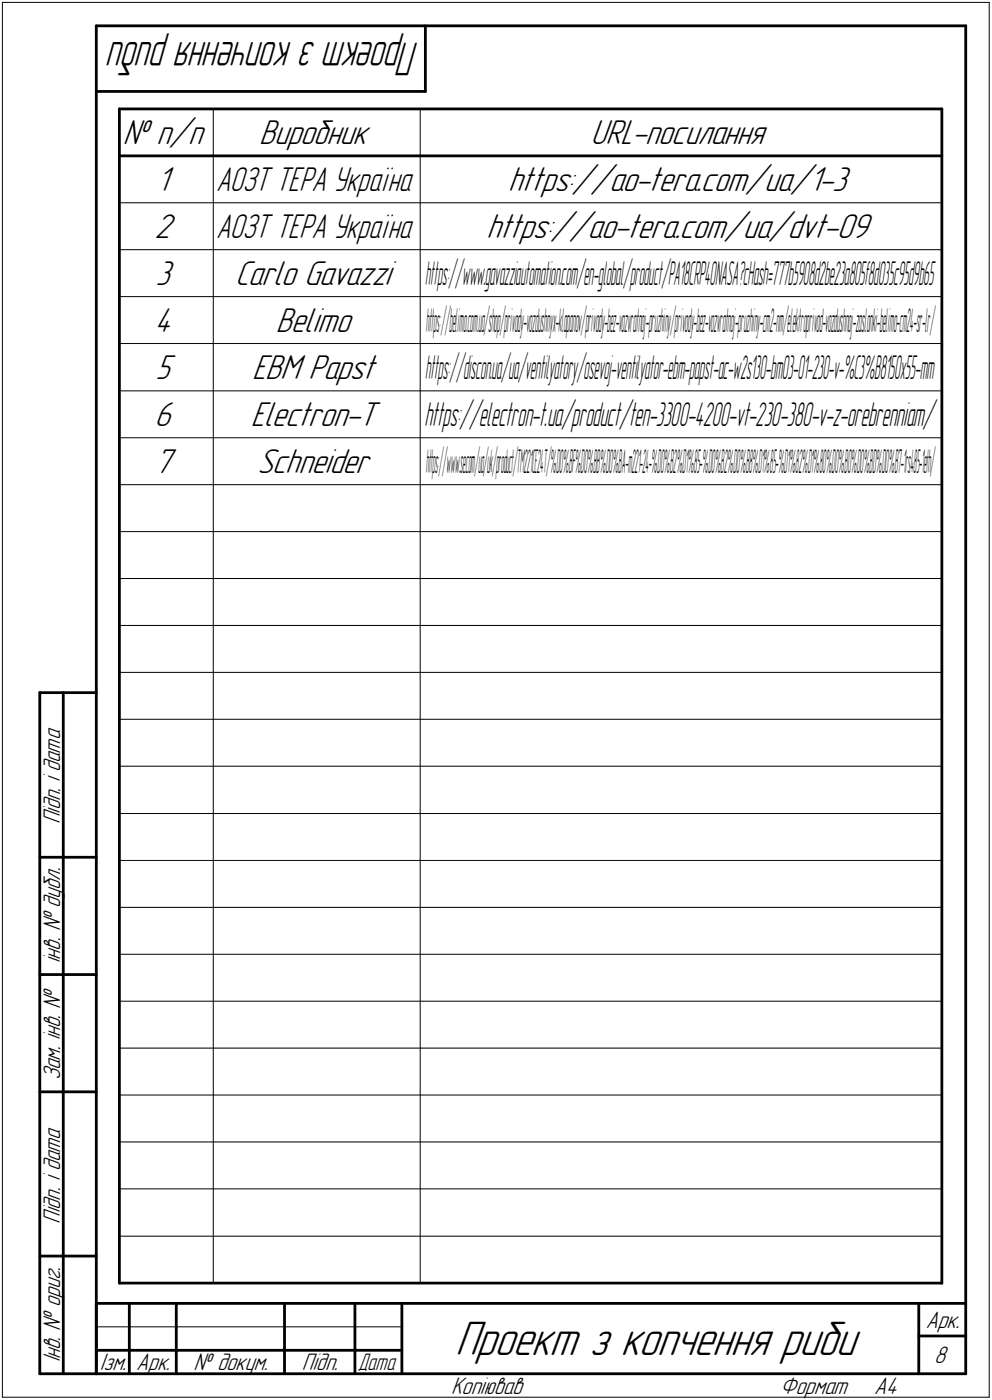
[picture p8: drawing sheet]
<svg xmlns="http://www.w3.org/2000/svg" width="211mm" height="298mm" viewBox="0 0 211 298" stroke-linecap="round" stroke-linejoin="round" font-family="sans-serif">
<defs><g id="words">
<text font-size="10.9" x="96.8" y="288.5">Проект з копчення риби</text>
<text font-size="10.7" x="89.2" y="9" transform="rotate(-180 89.2 9)">Проект з копчення риби</text>
<g font-size="7.8">
<text x="26.1" y="30.7">№ п/п</text>
<text x="55.2" y="30.7">Виробник</text>
<text x="125.6" y="30.7">URL-посилання</text>
<text x="33.4" y="40.7">1</text>
<text x="108.1" y="40.7">https://ao-tera.com/ua/1-3</text>
<text x="32.9" y="50.7">2</text>
<text x="103.5" y="50.7">https://ao-tera.com/ua/dvt-09</text>
<text x="33.1" y="60.7">3</text>
<text x="50.1" y="60.7">Carlo Gavazzi</text>
<text x="32.9" y="70.7">4</text>
<text x="58.7" y="70.7">Belimo</text>
<text x="33.1" y="80.7">5</text>
<text x="53.6" y="80.7">EBM Papst</text>
<text x="32.9" y="90.7">6</text>
<text x="53.4" y="90.7">Electron-T</text>
<text x="32.9" y="100.7">7</text>
<text x="54.8" y="100.7">Schneider</text>
</g>
<g font-size="7.6">
<text x="46" y="40.7">АОЗТ ТЕРА Україна</text>
<text x="46" y="50.7">АОЗТ ТЕРА Україна</text>
</g>
<text font-size="7.5" x="90.3" y="90.7">https://electron-t.ua/product/ten-3300-4200-vt-230-380-v-z-orebrenniam/</text>
<g font-size="7.4">
<text x="90.5" y="60.7">h</text>
<text x="91.5" y="60.7">ttps://www.gavazziautomation.com/en-global/product/PA18CRP40NASA?cHash=777b5908d2be23a805f8d035c95d9b65</text>
<text x="90.5" y="80.7">h</text>
<text x="91.5" y="80.7">ttps://discon.ua/ua/ventilyatory/osevoj-ventilyator-ebm-papst-ac-w2s130-bm03-01-230-v-%C3%B8150x55-mm</text>
</g>
<g font-size="7.3">
<text x="90.6" y="70.7">h</text>
<text x="91.2" y="70.7">tps://belimo.com.ua/shop/privody-vozdushnyx-klapanov/privody-bez-vozvratnoj-pruzhiny/privody-bez-vozvratnoj-pruzhiny-cm2-nm/elektroprivod-vozdushnoj-zaslonki-belimo-cm24-sr-lr/</text>
<text x="91.7" y="70.7">t</text>
<text x="90.6" y="100.7">h</text>
<text x="91.2" y="100.7">t</text>
<text x="91.6" y="100.7">ts://www.se.com/ua/uk/product/TM221CE24T/%D0%BF%D0%BB%D0%BA-m221-24-%D0%B2%D1%85-%D0%B2%D0%B8%D1%85-%D1%82%D1%80%D0%B0%D0%BD%D0%B7-1rs485-1eth/</text>
<text x="92" y="100.7">p</text>
</g>
<g font-size="5.4">
<text x="12.8" y="175.5" transform="rotate(-90 12.8 175.5)">Підп. і дата</text>
<text x="12.8" y="205.1" transform="rotate(-90 12.8 205.1)">інв. № дубл.</text>
<text x="12.8" y="230" transform="rotate(-90 12.8 230)">Зам. інв. №</text>
<text x="12.8" y="260.5" transform="rotate(-90 12.8 260.5)">Підп. і дата</text>
<text x="197" y="282.8">Арк.</text>
<text x="12.8" y="290.1" transform="rotate(-90 12.8 290.1)">Інв. № ориг.</text>
<text x="21.3" y="291.8">І</text>
<text x="22" y="291.8">зм.</text>
<text x="29" y="291.8">Арк.</text>
<text x="41.2" y="291.8">№ докум.</text>
<text x="64.2" y="291.8">Підп.</text>
<text x="198.8" y="290.3">8</text>
<text x="96" y="296.8">Копіював</text>
<text x="166" y="296.8">Формат</text>
<text x="186" y="296.8">A4</text>
</g>
<text font-size="5.3" x="76.1" y="291.8">Дата</text>
</g></defs>
<g fill="none" stroke="#000" stroke-width=".59">
<path d="M20.5 5.5v287zM20.5 5.5h185zM20.5 19.5h70zM90.5 5.5v14zM205.5 5.5v287zM25.4 23.2h175zM25.4 33.2h175zM25.4 23.2v250zM200.4 23.2v250zM8.5 147.5v145zM8.5 147.5h12zM13.5 147.5v145z"/>
<path d="M8.5 182.5h12zM8.5 207.5h12zM8.5 232.5h12zM8.5 267.5h12zM20.5 277.5h185zM20.5 277.5v15zM25.4 273.2h175zM27.5 277.5v15zM37.5 277.5v15zM60.5 277.5v15zM75.5 277.5v15zM85.5 277.5v15z"/>
<path d="M195.5 277.5v15zM8.5 292.5h12zM20.5 292.5h185zM20.5 287.5h7zM27.5 287.5h10zM37.5 287.5h23zM60.5 287.5h15zM75.5 287.5h10zM195.5 284.5h10z"/>
</g>
<g fill="none" stroke="#000" stroke-width=".21">
<path d="M.5 .5v297zM.5 .5h210zM210.5 .5v297zM45.4 23.2v250zM89.4 23.2v250zM25.4 43.2h175zM25.4 53.2h175zM25.4 63.2h175zM25.4 73.2h175zM25.4 83.2h175zM25.4 93.2h175zM25.4 103.2h175z"/>
<path d="M25.4 113.2h175zM25.4 123.2h175zM25.4 133.2h175zM25.4 143.2h175zM25.4 153.2h175zM25.4 163.2h175zM25.4 173.2h175zM25.4 183.2h175zM25.4 193.2h175zM25.4 203.2h175zM25.4 213.2h175zM25.4 223.2h175z"/>
<path d="M25.4 233.2h175zM25.4 243.2h175zM25.4 253.2h175zM25.4 263.2h175zM.5 297.5h210zM20.5 282.5h65z"/>
</g>
<use href="#words"/>
</svg>
